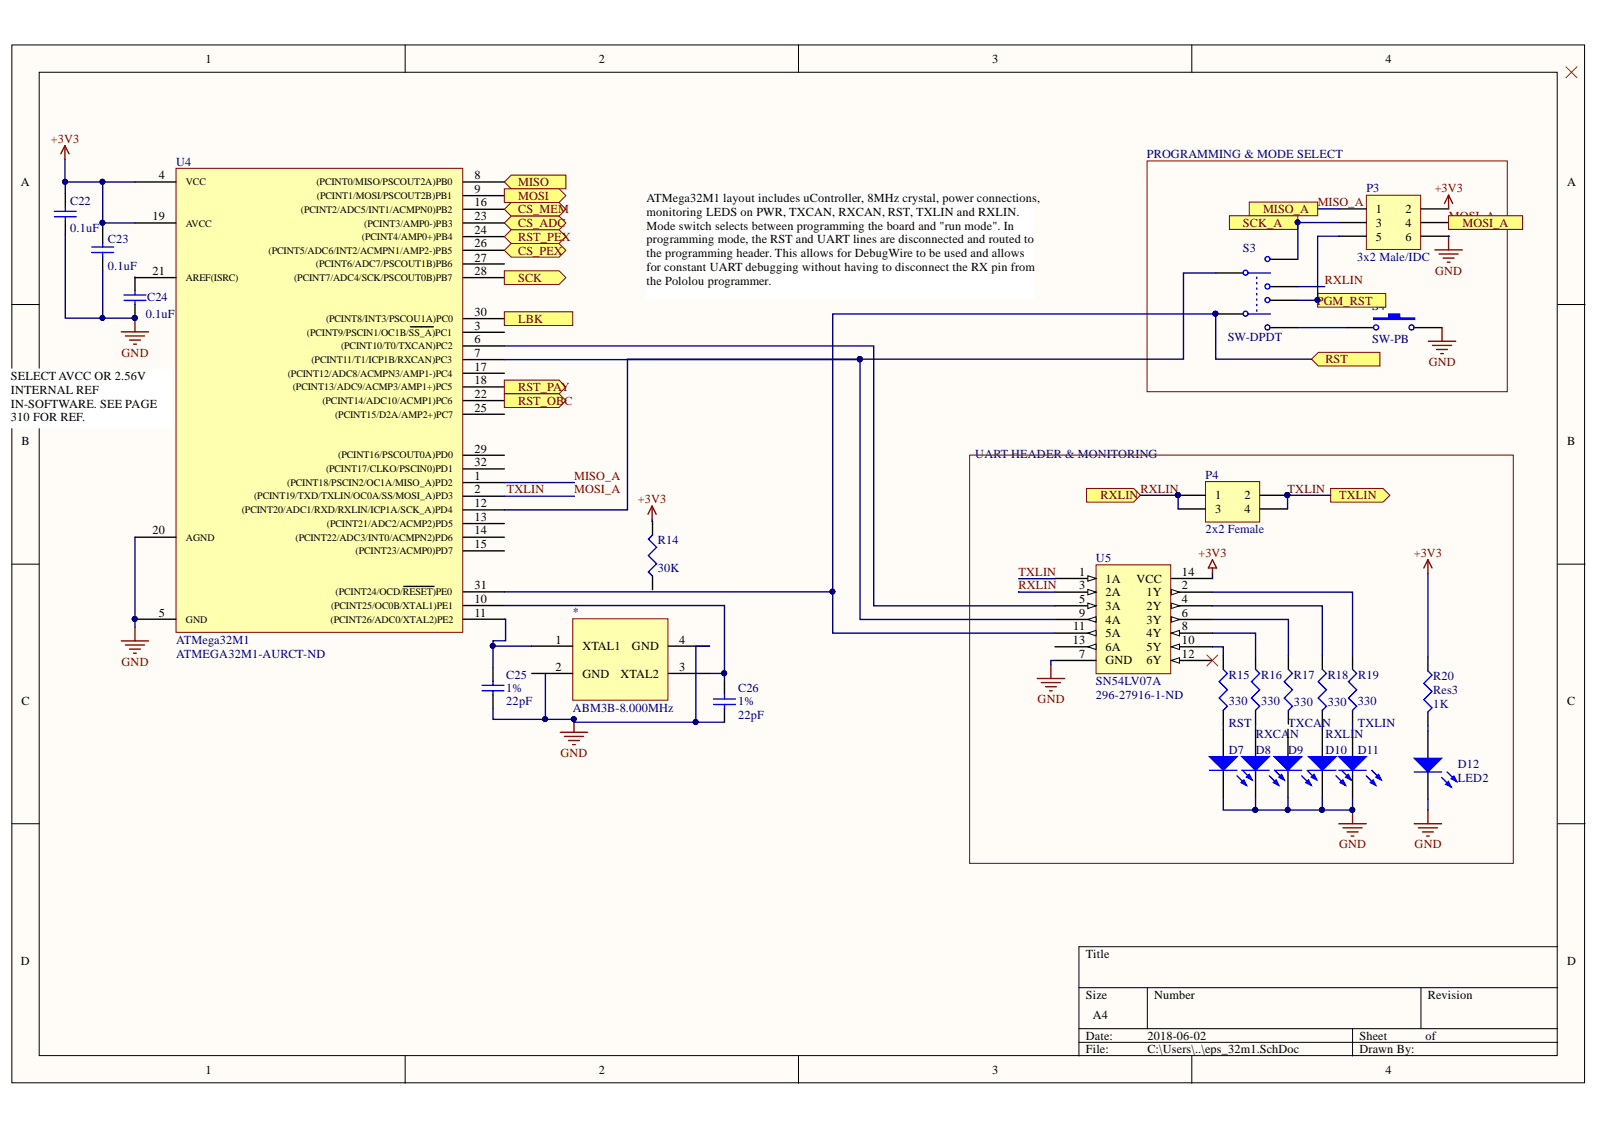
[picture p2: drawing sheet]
<svg xmlns="http://www.w3.org/2000/svg" width="297mm" height="210mm" viewBox="0 0 297 210" stroke-linecap="round" stroke-linejoin="round" font-family="sans-serif">
<defs><g id="words">
<g font-size="2.3">
<text x="38.1" y="11.7">1</text>
<text x="111.2" y="11.7">2</text>
<text x="184.3" y="11.7">3</text>
<text x="257.4" y="11.7">4</text>
<text x="3.9" y="34.5">A</text>
<text x="29.5" y="33.3">4</text>
<text x="88.1" y="33.3">8</text>
<text x="88.1" y="35.8">9</text>
<text x="291.1" y="34.5">A</text>
<text x="28.3" y="40.9">19</text>
<text x="88.1" y="38.4">16</text>
<text x="88.1" y="40.9">23</text>
<text x="120.1" y="37.6">ATMega32M1 layout includes uController, 8MHz crystal, power connections</text>
<text x="120.1" y="40.1">monitoring LEDS on PWR, TXCAN, RXCAN, RST, TXLIN and RXLIN.</text>
<text x="192.7" y="37.6">,</text>
<text x="255.6" y="39.5">1</text>
<text x="261.1" y="39.5">2</text>
<text x="88.1" y="43.4">24</text>
<text x="88.1" y="46">26</text>
<text x="120.1" y="42.7">Mode switch selects between programming the board and &quot;run mode&quot;. In</text>
<text x="120.1" y="45.2">programming mode, the RST and UART lines are disconnected and routed to</text>
<text x="120.1" y="47.7">t</text>
<text x="120.8" y="47.7">he programming header. This allows for DebugWire to be used and allows</text>
<text x="255.6" y="42.1">3</text>
<text x="255.6" y="44.7">5</text>
<text x="261.1" y="42.1">4</text>
<text x="261.1" y="44.7">6</text>
<text x="28.3" y="51.1">21</text>
<text x="88.1" y="48.6">27</text>
<text x="88.1" y="51.1">28</text>
<text x="120.1" y="50.4">for constant UART debugging without having to disconnect the RX pin from</text>
<text x="120.1" y="52.9">t</text>
<text x="120.8" y="52.9">he Pololou programmer.</text>
<text x="88.1" y="58.7">30</text>
<text x="88.1" y="61.3">3</text>
<text x="88.1" y="63.8">6</text>
<text x="2" y="70.6">SELE</text>
<text x="7.6" y="70.6">CT AVCC OR 2.56V</text>
<text x="88.1" y="66.3">7</text>
<text x="88.1" y="68.9">17</text>
<text x="88.1" y="71.4">18</text>
<text x="2" y="73.2">INTE</text>
<text x="2" y="75.7">IN-SOFTWARE. SEE PAGE</text>
<text x="7.3" y="73.2">RNAL REF</text>
<text x="88.1" y="73.9">22</text>
<text x="88.1" y="76.5">25</text>
<text x="2" y="78.2">310 FOR REF.</text>
<text x="4" y="82.7">B</text>
<text x="291.1" y="82.7">B</text>
<text x="88.1" y="89.1">1</text>
<text x="88.1" y="84.1">29</text>
<text x="88.1" y="86.6">32</text>
<text x="88.1" y="91.7">2</text>
<text x="88.1" y="94.2">12</text>
<text x="225.7" y="92.8">1</text>
<text x="225.7" y="95.3">3</text>
<text x="231.2" y="92.8">2</text>
<text x="231.2" y="95.3">4</text>
<text x="28.3" y="99.3">20</text>
<text x="88.1" y="96.7">13</text>
<text x="88.1" y="99.3">14</text>
<text x="88.1" y="101.8">15</text>
<text x="200.5" y="107">1</text>
<text x="219.6" y="107">14</text>
<text x="88.1" y="112">10</text>
<text x="88.1" y="109.5">31</text>
<text x="200.5" y="109.5">3</text>
<text x="200.5" y="112">5</text>
<text x="205.4" y="108.2">1A</text>
<text x="205.4" y="110.8">2A</text>
<text x="205.4" y="113.3">3A</text>
<text x="211.1" y="108.2">VCC</text>
<text x="213" y="110.8">1Y</text>
<text x="213" y="113.3">2Y</text>
<text x="219.6" y="109.5">2</text>
<text x="219.6" y="112">4</text>
<text x="29.5" y="114.6">5</text>
<text x="88.1" y="114.6">11</text>
<text x="103.2" y="119.5">1</text>
<text x="126.2" y="119.5">4</text>
<text x="199.3" y="119.6">13</text>
<text x="199.4" y="117.1">11</text>
<text x="200.5" y="114.6">9</text>
<text x="205.4" y="115.8">4A</text>
<text x="205.4" y="118.4">5A</text>
<text x="213" y="115.8">3Y</text>
<text x="213" y="118.4">4Y</text>
<text x="219.6" y="114.6">6</text>
<text x="219.6" y="117.1">8</text>
<text x="219.6" y="119.6">10</text>
<text x="103.2" y="124.6">2</text>
<text x="108.2" y="120.8">XTAL1</text>
<text x="108.2" y="125.9">GND</text>
<text x="115.3" y="125.9">XTAL2</text>
<text x="117.4" y="120.8">GND</text>
<text x="126.2" y="124.6">3</text>
<text x="200.5" y="122.2">7</text>
<text x="205.4" y="123.4">GND</text>
<text x="205.4" y="120.9">6A</text>
<text x="213" y="120.9">5Y</text>
<text x="213" y="123.4">6Y</text>
<text x="219.6" y="122.2">12</text>
<text x="4" y="130.9">C</text>
<text x="291.1" y="130.9">C</text>
<text x="3.9" y="179.2">D</text>
<text x="201.7" y="177.9">Title</text>
<text x="291.1" y="179.2">D</text>
<text x="201.7" y="185.5">Size</text>
<text x="214.4" y="185.5">Number</text>
<text x="265.2" y="185.5">Revision</text>
<text x="203" y="189.3">A4</text>
<text x="201.7" y="193.1">Date:</text>
<text x="201.7" y="195.7">File:</text>
<text x="213.1" y="193.1">2018-06-02</text>
<text x="213.1" y="195.7">C:\Users\..\eps_32m1.SchDoc</text>
<text x="252.6" y="193.1">Sheet</text>
<text x="252.6" y="195.7">Drawn By:</text>
<text x="264.8" y="193.1">of</text>
<text x="38.1" y="199.5">1</text>
<text x="111.2" y="199.5">2</text>
<text x="184.3" y="199.5">3</text>
<text x="257.4" y="199.5">4</text>
</g>
<g font-size="2.3" fill="#800000">
<text x="9.5" y="26.5">+3V3</text>
<text x="96.3" y="34.6">MISO</text>
<text x="266.5" y="35.7">+3V3</text>
<text x="96.3" y="37.1">MOSI</text>
<text x="96.3" y="39.6">CS_MEM</text>
<text x="234.6" y="39.5">MISO_A</text>
<text x="244.8" y="38.3">MISO_A</text>
<text x="269.1" y="40.8">MOSI_A</text>
<text x="96.3" y="42.2">CS_ADC</text>
<text x="96.3" y="44.7">RST_PEX</text>
<text x="96.3" y="47.3">CS_PEX</text>
<text x="230.9" y="42.1">SCK_A</text>
<text x="271.7" y="42.1">MOSI_A</text>
<text x="96.3" y="52.4">SCK</text>
<text x="246.1" y="52.7">RXLIN</text>
<text x="266.6" y="51">GND</text>
<text x="96.3" y="60">LBK</text>
<text x="244.6" y="56.6">PGM_RST</text>
<text x="22.6" y="66.2">GND</text>
<text x="246.2" y="67.5">RST</text>
<text x="265.4" y="68">GND</text>
<text x="96.3" y="72.7">RST_PAY</text>
<text x="96.3" y="75.2">RST_OBC</text>
<text x="106.7" y="89.1">MISO_A</text>
<text x="94.1" y="91.7">TXLIN</text>
<text x="106.7" y="91.7">MOSI_A</text>
<text x="118.5" y="93.5">+3V3</text>
<text x="204.4" y="92.8">RXLIN</text>
<text x="211.9" y="91.5">RXLIN</text>
<text x="239.2" y="91.5">TXLIN</text>
<text x="248.8" y="92.8">TXLIN</text>
<text x="189.2" y="107">TXLIN</text>
<text x="222.6" y="103.5">+3V3</text>
<text x="262.6" y="103.5">+3V3</text>
<text x="189.2" y="109.4">RXLIN</text>
<text x="22.6" y="123.7">GND</text>
<text x="192.8" y="130.6">GND</text>
<text x="104.1" y="140.7">GND</text>
<text x="248.8" y="157.6">GND</text>
<text x="262.8" y="157.6">GND</text>
</g>
<g font-size="2.3" fill="#000080">
<text x="213.1" y="29.4">PROGRAMMING &amp; MODE SELECT</text>
<text x="32.7" y="30.8">U4</text>
<text x="253.8" y="35.7">P3</text>
<text x="13" y="38.1">C22</text>
<text x="13" y="43.1">0.1uF</text>
<text x="20" y="45.1">C23</text>
<text x="230.9" y="46.9">S3</text>
<text x="20" y="50.1">0.1uF</text>
<text x="252.1" y="48.4">3x2 Male/IDC</text>
<text x="27.1" y="59.1">0.1uF</text>
<text x="27.3" y="55.8">C24</text>
<text x="254.9" y="57.6">S4</text>
<text x="228.1" y="63.4">SW-DPDT</text>
<text x="254.9" y="63.7">SW-PB</text>
<text x="181.2" y="85.1">UART HEADER &amp; MONITORING</text>
<text x="224" y="89">P4</text>
<text x="122.2" y="101.1">R14</text>
<text x="224" y="99.1">2x2 Female</text>
<text x="122.2" y="106.3">30K</text>
<text x="203.6" y="104.4">U5</text>
<text x="32.7" y="119.6">ATMega32M1</text>
<text x="106.4" y="114.5">*</text>
<text x="32.7" y="122.2">ATMEGA32M1-AURCT-ND</text>
<text x="94.1" y="131">22pF</text>
<text x="94.1" y="126">C25</text>
<text x="94.1" y="128.5">1%</text>
<text x="137.1" y="128.6">C26</text>
<text x="137.1" y="131">1%</text>
<text x="203.6" y="129.8">296-27916-1-ND</text>
<text x="203.6" y="127.2">SN54LV07A</text>
<text x="228.3" y="131">330</text>
<text x="228.3" y="126.1">R15</text>
<text x="234.3" y="131">330</text>
<text x="234.3" y="126.1">R16</text>
<text x="240.4" y="131.2">330</text>
<text x="240.4" y="126.1">R17</text>
<text x="246.6" y="131.2">330</text>
<text x="246.6" y="126.1">R18</text>
<text x="252.2" y="131">330</text>
<text x="252.3" y="126.1">R19</text>
<text x="266.3" y="131.5">1K</text>
<text x="266.3" y="126.4">R20</text>
<text x="266.3" y="128.9">Res3</text>
<text x="106.4" y="132.2">ABM3B-8.000MHz</text>
<text x="137.1" y="133.6">22pF</text>
<text x="228.3" y="135">RST</text>
<text x="233.3" y="137">RXCA</text>
<text x="239.3" y="135">TXCAN</text>
<text x="239.7" y="137">N</text>
<text x="246.2" y="137">RXLIN</text>
<text x="252.2" y="135">TXLIN</text>
<text x="228.3" y="140">D7</text>
<text x="233.3" y="140">D8</text>
<text x="239.3" y="140">D9</text>
<text x="246.2" y="140">D10</text>
<text x="252.2" y="140">D11</text>
<text x="270.8" y="142.7">D12</text>
<text x="270.8" y="145.2">LED2</text>
</g>
<g font-size="1.9">
<text x="34.5" y="34.4">VCC</text>
<text x="58.8" y="34.4">(PCINT0/MISO/PSCOUT2A)PB0</text>
<text x="55.9" y="39.5">(PCINT2/ADC5/INT1/ACMPN0)PB2</text>
<text x="58.9" y="37">(PCINT1/MOSI/PSCOUT2B)PB1</text>
<text x="34.5" y="42.1">AVCC</text>
<text x="49.9" y="47.1">(PCINT5/ADC6/INT2/ACMPN1/AMP2-)PB5</text>
<text x="67.2" y="44.6">(PCINT4/AMP0+)PB4</text>
<text x="67.7" y="42.1">(PCINT3/AMP0-)PB3</text>
<text x="34.5" y="52.2">AREF(ISRC)</text>
<text x="54.6" y="52.2">(PCINT7/ADC4/SCK/PSCOUT0B)PB7</text>
<text x="58.7" y="49.7">(PCINT6/ADC7/PSCOUT1B)PB6</text>
<text x="60.6" y="59.8">(PCINT8/INT3/PSCOU1A)PC0</text>
<text x="57" y="62.3">(PCINT9/PSCIN1/OC1B/SS_A)PC1</text>
<text x="63.4" y="64.9">(PCINT10/T0/TXCAN)PC2</text>
<text x="53.5" y="70">(PCINT12/ADC8/ACMPN3/AMP1-)PC4</text>
<text x="57.9" y="67.4">(PCINT11/T1/ICP1B/RXCAN)PC3</text>
<text x="54.4" y="72.5">(PCINT13/ADC9/ACMP3/AMP1+)PC5</text>
<text x="59.9" y="75">(PCINT14/ADC10/ACMP1)PC6</text>
<text x="62.3" y="77.6">(PCINT15/D2A/AMP2+)PC7</text>
<text x="60.6" y="87.7">(PCINT17/CLKO/PSCIN0)PD1</text>
<text x="62.8" y="85.2">(PCINT16/PSCOUT0A)PD0</text>
<text x="44.9" y="95.3">(PCINT20/ADC1/RXD/RXLIN/ICP1A/SCK_A)PD4</text>
<text x="47.2" y="92.8">(PCINT19/TXD/TXLIN/OC0A/SS/MOSI_A)PD3</text>
<text x="53.4" y="90.2">(PCINT18/PSCIN2/OC1A/MISO_A)PD2</text>
<text x="34.5" y="100.4">AGND</text>
<text x="54.9" y="100.4">(PCINT22/ADC3/INT0/ACMPN2)PD6</text>
<text x="60.7" y="97.9">(PCINT21/ADC2/ACMP2)PD5</text>
<text x="66.1" y="103">(PCINT23/ACMP0)PD7</text>
<text x="61.5" y="113.1">(PCINT25/OC0B/XTAL1)PE1</text>
<text x="62.3" y="110.6">(PCINT24/OCD/RESET)PE0</text>
<text x="34.5" y="115.7">GND</text>
<text x="61.4" y="115.7">(PCINT26/ADC0/XTAL2)PE2</text>
</g>
</g></defs>
<g fill="#fffcf8" stroke="#000" stroke-width=".19">
<path d="M2.2 8.3h292.2v192.8h-292.2z"/>
<path d="M7.3 13.4h282v182.7h-282z"/>
</g>
<g fill="none" stroke="#000" stroke-width=".19">
<path d="M75.3 8.3v5.1M148.3 8.3v5.1M221.4 8.3v5.1M2.2 56.6h5.1M289.4 56.6h5.1M2.2 104.8h5.1M289.4 104.8h5.1M2.2 153h5.1M289.4 153h5.1M289.4 175.9h-89v20.3M75.3 196.2v5M148.3 196.2v5"/>
<path d="M200.4 183.5h89M200.4 191.1h89M200.4 193.6h89M213.1 183.5v7.6M221.4 196.2v5M251.3 191.1v5.1M264 183.5v7.6"/>
</g>
<path d="M32.7 31.3h53.3v86.2h-53.3z" fill="#ffffb0" stroke="#800000" stroke-width=".19"/>
<g fill="none" stroke="#000" stroke-width=".25">
<path d="M12.1 36v2.5M25.1 33.8h7.6M86.1 33.8h7.6M86.1 36.3h7.6M86.1 38.9h7.6M12.1 41v2.6M25.1 41.4h7.6M25.1 51.6h7.6M25.1 51.5v2.5M25.1 56.6v2.5M86.1 41.4h7.6M86.1 51.6h7.6"/>
<path d="M86.1 44h7.6M86.1 46.5h7.6M86.1 49h7.6M86.1 59.2h7.6M76.2 60.7h4.3M86.1 61.7h7.6M86.1 64.3h7.6M86.1 66.8h7.6M86.1 69.3h7.6M86.1 71.9h7.6M86.1 74.4h7.6M86.1 76.9h7.6"/>
<path d="M25.1 99.8h7.6M86.1 89.6h7.6M86.1 92.2h7.6M86.1 94.7h7.6M86.1 97.3h7.6M86.1 99.8h7.6M86.1 84.6h7.6M86.1 87.1h7.6M121.2 96.8v2.6M25.1 115h7.6M75 108.9h5.6M86.1 115h7.6"/>
<path d="M86.1 112.5h7.6M86.1 102.3h7.6M86.1 109.9h7.6M121.2 107v2.5"/>
</g>
<g fill="#000080" stroke="#000080" stroke-width=".19">
<circle cx="25" cy="115" r=".46"/>
<circle cx="25" cy="59.1" r=".46"/>
</g>
<path d="M22.5 119.1h5.1M23.3 119.8h3.6M25.1 116.5v2.6M24.1 120.6h2M24.8 121.3h.5" fill="none" stroke="#800000" stroke-width=".25"/>
<path d="M10.1 39.3h4.1M12.1 38.5v.8M10.1 40.3h4.1M12.1 40.3v.7M23 55.8h4.1M23 54.8h4.1M25.1 54v.8M25.1 55.8v.8M121.2 99.4l-.7 .7 1.5 1.6-1.5 1.5 1.5 1.5-1.5 1.5 .7 .8" fill="none" stroke="#00f" stroke-width=".25"/>
<g fill="#ffff80" stroke="#800000" stroke-width=".19">
<path d="M93.7 33.8l1.3-1.3h10.1v2.6h-10.1z" fill-rule="evenodd"/>
<path d="M93.7 35.1h10.2l1.2 1.2-1.2 1.3h-10.2z" fill-rule="evenodd"/>
<path d="M93.7 50.3h10.2l1.2 1.3-1.2 1.2h-10.2z" fill-rule="evenodd"/>
</g>
<path d="M19.1 42.6v2.5M19.1 47.7v2.5M91.6 124v2.5M91.6 129.1v2.5M134.6 126.5v2.6M134.6 131.6v2.6" fill="none" stroke="#000" stroke-width=".25"/>
<path d="M17 45.9h4.1M17 46.9h4.1M19.1 45.1v.8M19.1 46.9v.8M89.5 127.3h4.1M89.5 128.3h4.1M91.6 126.5v.8M91.6 128.3v.8M132.5 129.8h4.1M132.5 130.9h4.1M134.6 129.1v.7M134.6 130.9v.7" fill="none" stroke="#00f" stroke-width=".25"/>
<path d="M25.1 59.1v2.5M22.5 61.6h5.1M23.3 62.4h3.6M24.1 63.2h2M24.8 63.9h.5M104.1 136h5.1M104.8 136.8h3.6M105.6 137.6h2M106.4 138.3h.5M106.6 133.5v2.5" fill="none" stroke="#800000" stroke-width=".25"/>
<path d="M2 68.5h30v11h-30z" fill="#fff" stroke="#fff" stroke-width=".19"/>
<circle cx="25" cy="59.1" r=".46" fill="#000080" stroke="#000080" stroke-width=".19"/>
<path d="M223.9 89.5h10.1v7.5h-10.1z" fill="#ffffb0" stroke="#800000" stroke-width=".19"/>
<path d="M218.9 92h5M218.9 94.5h5M234.1 92h5.1M234.1 94.5h5.1" fill="none" stroke="#000" stroke-width=".25"/>
<g fill="#000080" stroke="#000080" stroke-width=".19">
<circle cx="218.8" cy="92" r=".46"/>
<circle cx="239.1" cy="92" r=".46"/>
</g>
<g fill="#ffff80" stroke="#800000" stroke-width=".19">
<path d="M93.7 38.9l1.3-1.3h8.9l1.2 1.3-1.2 1.2h-8.9z" fill-rule="evenodd"/>
<path d="M93.7 41.4l1.3-1.3h8.9l1.2 1.3-1.2 1.3h-8.9z" fill-rule="evenodd"/>
<path d="M93.7 44l1.3-1.3h8.9l1.2 1.3-1.2 1.2h-8.9z" fill-rule="evenodd"/>
<path d="M93.7 70.6h10.2l1.2 1.3-1.2 1.2h-10.2z" fill-rule="evenodd"/>
<path d="M93.7 73.1h10.2l1.2 1.3-1.2 1.3h-10.2z" fill-rule="evenodd"/>
</g>
<circle cx="239.1" cy="92" r=".46" fill="#000080" stroke="#000080" stroke-width=".19"/>
<path d="M180.1 84.5h101v75.9h-101z" fill="none" stroke="#800000" stroke-width=".19"/>
<path d="M120.1 35.6h72v19.9h-72z" fill="#fff" stroke="#fff" stroke-width=".19"/>
<g fill="#ffff80" stroke="#800000" stroke-width=".19">
<path d="M201.9 90.7h8.7l1.3 1.3-1.3 1.3h-8.7z" fill-rule="evenodd"/>
<path d="M247.2 90.7h9.7l1.3 1.3-1.3 1.3h-9.7z" fill-rule="evenodd"/>
</g>
<path d="M12.1 27.1l-.8 1.5M12.1 27.1l.7 1.5M12.1 27.1v2.5M121.1 94l-.7 1.5M121.1 94l.8 1.5M121.1 94v2.5" fill="none" stroke="#800000" stroke-width=".25"/>
<g fill="#ffff80" stroke="#800000" stroke-width=".19">
<path d="M93.7 46.5l1.3-1.3h8.9l1.2 1.3-1.2 1.3h-8.9z" fill-rule="evenodd"/>
<path d="M93.7 57.9h12.7v2.6h-12.7z" fill-rule="evenodd"/>
</g>
<path d="M250.1 60.9h5.1M262.8 60.9h5.1" fill="none" stroke="#000" stroke-width=".25"/>
<path d="M255.2 59.1h2.8v-.8h2v.8h2.8v.2h-7.6z" fill-rule="evenodd" fill="#00f"/>
<g fill="none" stroke="#00f" stroke-width=".25">
<path d="M255.2 59.1h2.8v-.8h2v.8h2.8v.2h-7.6z"/>
<circle cx="255.6" cy="60.8" r=".47"/>
<circle cx="262.2" cy="60.8" r=".47"/>
</g>
<path d="M253.8 36.3h10.1v10h-10.1z" fill="#ffffb0" stroke="#800000" stroke-width=".19"/>
<path d="M248.8 38.8h5M264 38.8h5.1M225.8 50.7h5.1M225.8 58.3h5.1M236 48.2h5.1M236 53.2h5.1M236 55.8h5.1M248.8 41.3h5M248.8 43.9h5M264 41.3h5.1M264 43.9h5.1M236 60.9h5.1" fill="none" stroke="#000" stroke-width=".25"/>
<circle cx="225.8" cy="58.3" r=".46" fill="#000080" stroke="#000080" stroke-width=".19"/>
<g fill="none" stroke="#00f" stroke-width=".25">
<path d="M231.9 58.3h4.1M231.9 50.7h4.1M233.5 51.5v.2M233.5 52.5v.2M233.5 53.5v.3M233.5 54.5v.3M233.5 55.5v.3M233.5 56.5v.3M233.5 57.6v.2"/>
<circle cx="231.4" cy="50.7" r=".46"/>
<circle cx="231.4" cy="58.3" r=".46"/>
<circle cx="235.4" cy="53.2" r=".46"/>
<circle cx="235.5" cy="55.7" r=".46"/>
<circle cx="235.5" cy="48.1" r=".46"/>
<circle cx="235.4" cy="60.8" r=".46"/>
</g>
<g fill="none" stroke="#800000" stroke-width=".25">
<path d="M269.1 36.3v2.5M269.1 36.3l-.8 1.5M269.1 36.3l.8 1.5M266.6 46.4h5M267.3 47.2h3.6M268.1 47.9h2M268.8 48.7h.6M269.1 43.9v2.5M265.3 63.4h5.1M266.1 64.2h3.6M266.9 64.9h2M267.6 65.7h.5"/>
<path d="M267.9 60.9v2.5"/>
</g>
<path d="M213.1 29.9h66.9v42.9h-66.9z" fill="none" stroke="#800000" stroke-width=".19"/>
<path d="M228.4 40.1h12.7v2.5h-12.7z" fill-rule="evenodd" fill="#ffff80" stroke="#800000" stroke-width=".19"/>
<circle cx="241" cy="41.3" r=".46" fill="#000080" stroke="#000080" stroke-width=".19"/>
<g fill="#ffff80" stroke="#800000" stroke-width=".19">
<path d="M232.1 37.5h12.7v2.6h-12.7z" fill-rule="evenodd"/>
<path d="M269.1 40.1h13.7v2.5h-13.7z" fill-rule="evenodd"/>
<path d="M244.8 54.5h12.6v2.6h-12.6z" fill-rule="evenodd"/>
</g>
<circle cx="244.7" cy="55.7" r=".46" fill="#000080" stroke="#000080" stroke-width=".19"/>
<path d="M243.6 66.7l1.3-1.2h11.4v2.5h-11.4z" fill-rule="evenodd" fill="#ffff80" stroke="#800000" stroke-width=".19"/>
<path d="M192.7 126h5.1M193.4 126.8h3.6M194.2 127.6h2M195 128.3h.5M195.2 123.5v2.5" fill="none" stroke="#800000" stroke-width=".25"/>
<path d="M251.3 121.8v2.5M251.3 131.9v2.6M251.3 135.5v5.1M251.3 143.1v5.1" fill="none" stroke="#000" stroke-width=".25"/>
<path d="M251.3 124.3l.7 .8-1.5 1.5 1.5 1.5-1.5 1.6 1.5 1.5-.7 .7" fill="none" stroke="#00f" stroke-width=".25"/>
<path d="M248.7 140.6h5.1l-2.5 2.5z" fill="#00f"/>
<path d="M248.7 140.6h5.1l-2.5 2.5zM253.8 144.1l1.8 1.8M254.8 143.1l1.8 1.8" fill="none" stroke="#00f" stroke-width=".25"/>
<path d="M254.6 145.4l.5-.5 .5 1z" fill="#00f"/>
<path d="M254.6 145.4l.5-.5 .5 1z" fill="none" stroke="#00f" stroke-width=".25"/>
<path d="M255.6 144.4l.5-.5 .5 1z" fill="#00f"/>
<path d="M233.2 124.3l.8 .8-1.5 1.5 1.5 1.5-1.5 1.6 1.5 1.5-.8 .7M248.7 143.1h5.1M255.6 144.4l.5-.5 .5 1z" fill="none" stroke="#00f" stroke-width=".25"/>
<path d="M227.2 135.5v5.1M233.2 121.8v2.5M233.2 131.9v2.6M227.2 143.1v5.1" fill="none" stroke="#000" stroke-width=".25"/>
<path d="M224.7 140.6h5.1l-2.6 2.5z" fill="#00f"/>
<path d="M224.7 140.6h5.1l-2.6 2.5zM229.8 144.1l1.8 1.8M230.8 143.1l1.8 1.8" fill="none" stroke="#00f" stroke-width=".25"/>
<path d="M230.5 145.4l.6-.5 .5 1z" fill="#00f"/>
<path d="M230.5 145.4l.6-.5 .5 1z" fill="none" stroke="#00f" stroke-width=".25"/>
<path d="M231.6 144.4l.5-.5 .5 1z" fill="#00f"/>
<path d="M227.2 124.3l.8 .8-1.5 1.5 1.5 1.5-1.5 1.6 1.5 1.5-.8 .7M224.7 143.1h5.1M231.6 144.4l.5-.5 .5 1z" fill="none" stroke="#00f" stroke-width=".25"/>
<path d="M227.2 121.8v2.5M227.2 131.9v2.6M233.2 135.5v5.1M233.2 143.1v5.1" fill="none" stroke="#000" stroke-width=".25"/>
<path d="M230.7 140.6h5.1l-2.6 2.5z" fill="#00f"/>
<path d="M230.7 140.6h5.1l-2.6 2.5zM235.8 144.1l1.8 1.8M236.8 143.1l1.8 1.8" fill="none" stroke="#00f" stroke-width=".25"/>
<path d="M236.5 145.4l.6-.5 .5 1z" fill="#00f"/>
<path d="M236.5 145.4l.6-.5 .5 1z" fill="none" stroke="#00f" stroke-width=".25"/>
<path d="M237.6 144.4l.5-.5 .5 1z" fill="#00f"/>
<path d="M230.7 143.1h5.1M237.6 144.4l.5-.5 .5 1z" fill="none" stroke="#00f" stroke-width=".25"/>
<path d="M203.6 104.9h13.9v20.2h-13.9z" fill="#ffffb0" stroke="#800000" stroke-width=".19"/>
<path d="M196 107.5h7.6" fill="none" stroke="#000" stroke-width=".25"/>
<path d="M202.1 106.9l1.5 .6-1.5 .5z" fill="#fffcf8"/>
<path d="M202.1 106.9l1.5 .6-1.5 .5z" fill="none" stroke="#000" stroke-width=".19"/>
<path d="M217.6 110h7.6" fill="none" stroke="#000" stroke-width=".25"/>
<path d="M217.6 109.5l1.5 .5-1.5 .5z" fill="#fffcf8"/>
<path d="M217.6 109.5l1.5 .5-1.5 .5z" fill="none" stroke="#000" stroke-width=".19"/>
<path d="M196 110h7.6" fill="none" stroke="#000" stroke-width=".25"/>
<path d="M202.1 109.5l1.5 .5-1.5 .5z" fill="#fffcf8"/>
<path d="M202.1 109.5l1.5 .5-1.5 .5z" fill="none" stroke="#000" stroke-width=".19"/>
<path d="M217.6 112.5h7.6" fill="none" stroke="#000" stroke-width=".25"/>
<path d="M217.6 112l1.5 .5-1.5 .5z" fill="#fffcf8"/>
<path d="M217.6 112l1.5 .5-1.5 .5z" fill="none" stroke="#000" stroke-width=".19"/>
<path d="M196 112.5h7.6" fill="none" stroke="#000" stroke-width=".25"/>
<path d="M202.1 112l1.5 .5-1.5 .5z" fill="#fffcf8"/>
<path d="M202.1 112l1.5 .5-1.5 .5z" fill="none" stroke="#000" stroke-width=".19"/>
<path d="M217.6 115.1h7.6" fill="none" stroke="#000" stroke-width=".25"/>
<path d="M217.6 114.6l1.5 .5-1.5 .5z" fill="#fffcf8"/>
<path d="M217.6 114.6l1.5 .5-1.5 .5z" fill="none" stroke="#000" stroke-width=".19"/>
<path d="M217.6 117.6h7.6M196 122.7h7.6" fill="none" stroke="#000" stroke-width=".25"/>
<path d="M217.6 117.6l1.5-.5v1z" fill="#fffcf8"/>
<path d="M217.6 117.6l1.5-.5v1z" fill="none" stroke="#000" stroke-width=".19"/>
<path d="M196 115.1h7.6" fill="none" stroke="#000" stroke-width=".25"/>
<path d="M202.1 115.1l1.5-.5v1z" fill="#fffcf8"/>
<path d="M202.1 115.1l1.5-.5v1z" fill="none" stroke="#000" stroke-width=".19"/>
<path d="M217.6 120.1h7.6" fill="none" stroke="#000" stroke-width=".25"/>
<path d="M217.6 120.1l1.5-.5v1.1z" fill="#fffcf8"/>
<path d="M217.6 120.1l1.5-.5v1.1z" fill="none" stroke="#000" stroke-width=".19"/>
<path d="M196 117.6h7.6" fill="none" stroke="#000" stroke-width=".25"/>
<path d="M202.1 117.6l1.5-.5v1z" fill="#fffcf8"/>
<path d="M202.1 117.6l1.5-.5v1z" fill="none" stroke="#000" stroke-width=".19"/>
<path d="M217.6 122.7h7.6" fill="none" stroke="#000" stroke-width=".25"/>
<path d="M217.6 122.7l1.5-.5v1z" fill="#fffcf8"/>
<path d="M217.6 122.7l1.5-.5v1z" fill="none" stroke="#000" stroke-width=".19"/>
<path d="M196 120.1h7.6" fill="none" stroke="#000" stroke-width=".25"/>
<path d="M202.1 120.1l1.5-.5v1.1z" fill="#fffcf8"/>
<path d="M202.1 120.1l1.5-.5v1.1z" fill="none" stroke="#000" stroke-width=".19"/>
<path d="M217.6 107.5h7.6M239.3 135.5v5.1M239.3 121.8v2.5M239.3 131.9v2.6M245.6 121.8v2.5M245.6 131.9v2.6M239.3 143.1v5.1" fill="none" stroke="#000" stroke-width=".25"/>
<path d="M239.3 124.3l.8 .8-1.5 1.5 1.5 1.5-1.5 1.6 1.5 1.5-.8 .7M245.6 124.3l.8 .8-1.5 1.5 1.5 1.5-1.5 1.6 1.5 1.5-.8 .7" fill="none" stroke="#00f" stroke-width=".25"/>
<path d="M236.7 140.6h5.1l-2.5 2.5z" fill="#00f"/>
<path d="M236.7 140.6h5.1l-2.5 2.5zM241.8 144.1l1.8 1.8M242.8 143.1l1.8 1.8" fill="none" stroke="#00f" stroke-width=".25"/>
<path d="M242.6 145.4l.5-.5 .5 1z" fill="#00f"/>
<path d="M242.6 145.4l.5-.5 .5 1z" fill="none" stroke="#00f" stroke-width=".25"/>
<path d="M243.6 144.4l.5-.5 .5 1z" fill="#00f"/>
<path d="M236.7 143.1h5.1M243.6 144.4l.5-.5 .5 1z" fill="none" stroke="#00f" stroke-width=".25"/>
<path d="M245.6 135.5v5.1M245.6 143.1v5.1" fill="none" stroke="#000" stroke-width=".25"/>
<path d="M243.1 140.6h5.1l-2.6 2.5z" fill="#00f"/>
<path d="M243.1 140.6h5.1l-2.6 2.5zM248.2 144.1l1.8 1.8M249.2 143.1l1.8 1.8" fill="none" stroke="#00f" stroke-width=".25"/>
<path d="M248.9 145.4l.6-.5 .5 1z" fill="#00f"/>
<path d="M248.9 145.4l.6-.5 .5 1z" fill="none" stroke="#00f" stroke-width=".25"/>
<path d="M250 144.4l.5-.5 .5 1z" fill="#00f"/>
<path d="M243.1 143.1h5.1M250 144.4l.5-.5 .5 1z" fill="none" stroke="#00f" stroke-width=".25"/>
<path d="M248.7 153h5.1M249.5 153.8h3.5M250.2 154.5h2.1M251 155.3h.5M251.3 150.5v2.5M262.7 153h5.1M263.5 153.8h3.5M264.2 154.5h2.1M265 155.3h.5M265.3 150.5v2.5" fill="none" stroke="#800000" stroke-width=".25"/>
<circle cx="251.2" cy="150.4" r=".46" fill="#000080" stroke="#000080" stroke-width=".19"/>
<path d="M265.3 135.8v5.1M265.3 143.4v5.1" fill="none" stroke="#000" stroke-width=".25"/>
<path d="M262.7 140.9h5.1l-2.5 2.5z" fill="#00f"/>
<path d="M262.7 140.9h5.1l-2.5 2.5zM267.8 144.4l1.8 1.8M268.8 143.4l1.8 1.8" fill="none" stroke="#00f" stroke-width=".25"/>
<path d="M268.6 145.7l.5-.5 .5 1z" fill="#00f"/>
<path d="M268.6 145.7l.5-.5 .5 1z" fill="none" stroke="#00f" stroke-width=".25"/>
<path d="M269.6 144.7l.5-.5 .5 1z" fill="#00f"/>
<path d="M265.3 124.6l.7 .8-1.5 1.5 1.5 1.5-1.5 1.6 1.5 1.5-.7 .8M262.7 143.4h5.1M269.6 144.7l.5-.5 .5 1z" fill="none" stroke="#00f" stroke-width=".25"/>
<path d="M265.3 122.1v2.5M265.3 132.3v2.5" fill="none" stroke="#000" stroke-width=".25"/>
<path d="M290.9 12.4l2 2M292.9 12.4l-2 2M224.2 121.7l2 2M226.2 121.7l-2 2" fill="none" stroke="#f00" stroke-width=".19"/>
<path d="M225.2 104l.8 1.5h-1.5zM225.2 105.5v1M265.3 104l-.8 1.5M265.3 104l.7 1.5M265.3 104v2.5" fill="none" stroke="#800000" stroke-width=".25"/>
<path d="M106.4 114.9h17.7v15.2h-17.7z" fill="#ffffb0" stroke="#800000" stroke-width=".19"/>
<path d="M98.8 120h7.6M98.8 125.1h7.6M124.2 120h7.6M124.2 125.1h7.6" fill="none" stroke="#000" stroke-width=".25"/>
<g fill="none" stroke="#000080" stroke-width=".25">
<path d="M12.1 29.6v4.2h13M12.1 33.8v2.2M19.1 33.8v7.6M244.8 38.8h4M12.1 43.6v15.5h7v-8.9M19.1 59.1h6M25.1 51.5v.1M25.1 41.4h-6v1.2M225.8 50.7h-6v16h-103.2v28h-22.9M241.1 53.2h5M248.8 41.3h-7.7v6.9M248.8 43.9h-4v11.9h-3.7"/>
<path d="M269.1 43.9h.1M93.7 64.3h68.6v48.2h33.7M159.8 66.8v48.3h36.2M159.8 66.7l-66.1 .1M241.1 60.9h9M243.6 66.7h-17.8v-8.4h-71.1v51.6M25.1 99.8v16.7M93.7 89.6h13M93.7 92.2h13M121.1 96.5l.1 .3M211.9 92h7v2.5M247.2 92h-8v2.5"/>
<path d="M93.7 109.9h61v7.7h41.3M93.7 115h.2v4h-2.3v1h7.2M93.7 112.5h40.9v12.6M189.2 109.9v.1h6.8M196 107.5h-6.8M225.2 110h26.1v11.8M225.2 112.5h20.4v9.3M225.2 115.1h14.1v6.7M225.2 117.6h8v4.2M225.2 106.5v1M265.3 106.5v15.6M91.6 131.6v2h15"/>
<path d="M91.6 120v4M101.3 125.1v8.5M106.6 133.5v.7h28M131.8 125.1h2.8v1.4M131.8 120h-2.5v14.2M196 122.7h-.8v.8M225.2 120.1h2v1.7M227.2 134.5v1M233.2 134.5v1M245.6 134.5v1M251.3 134.5v1M265.3 134.8v1"/>
<path d="M227.2 148.2v2.3h6M233.2 148.2v2.3h6.1M239.3 148.2v2.3h6.3M245.6 148.2v2.3h5.7v-2.3M265.3 148.5v2"/>
</g>
<g fill="#000080" stroke="#000080" stroke-width=".19">
<circle cx="12.1" cy="33.8" r=".46"/>
<circle cx="19" cy="41.4" r=".46"/>
<circle cx="19" cy="33.8" r=".46"/>
<circle cx="25" cy="115" r=".46"/>
<circle cx="19" cy="59.1" r=".46"/>
<circle cx="25" cy="59.1" r=".46"/>
<circle cx="218.8" cy="92" r=".46"/>
<circle cx="239.1" cy="92" r=".46"/>
<circle cx="241" cy="41.3" r=".46"/>
<circle cx="244.7" cy="55.7" r=".46"/>
<circle cx="245.6" cy="150.4" r=".47"/>
<circle cx="251.2" cy="150.4" r=".46"/>
<circle cx="239.2" cy="150.4" r=".46"/>
<circle cx="233.2" cy="150.4" r=".47"/>
<circle cx="154.6" cy="109.9" r=".46"/>
<circle cx="225.8" cy="58.3" r=".46"/>
<circle cx="159.7" cy="66.8" r=".46"/>
<circle cx="159.7" cy="66.7" r=".46"/>
<circle cx="101.3" cy="133.6" r=".46"/>
<circle cx="106.6" cy="133.6" r=".46"/>
<circle cx="129.2" cy="134.1" r=".46"/>
<circle cx="91.5" cy="120" r=".46"/>
<circle cx="134.5" cy="125.1" r=".47"/>
</g>
<use href="#words"/>
</svg>
